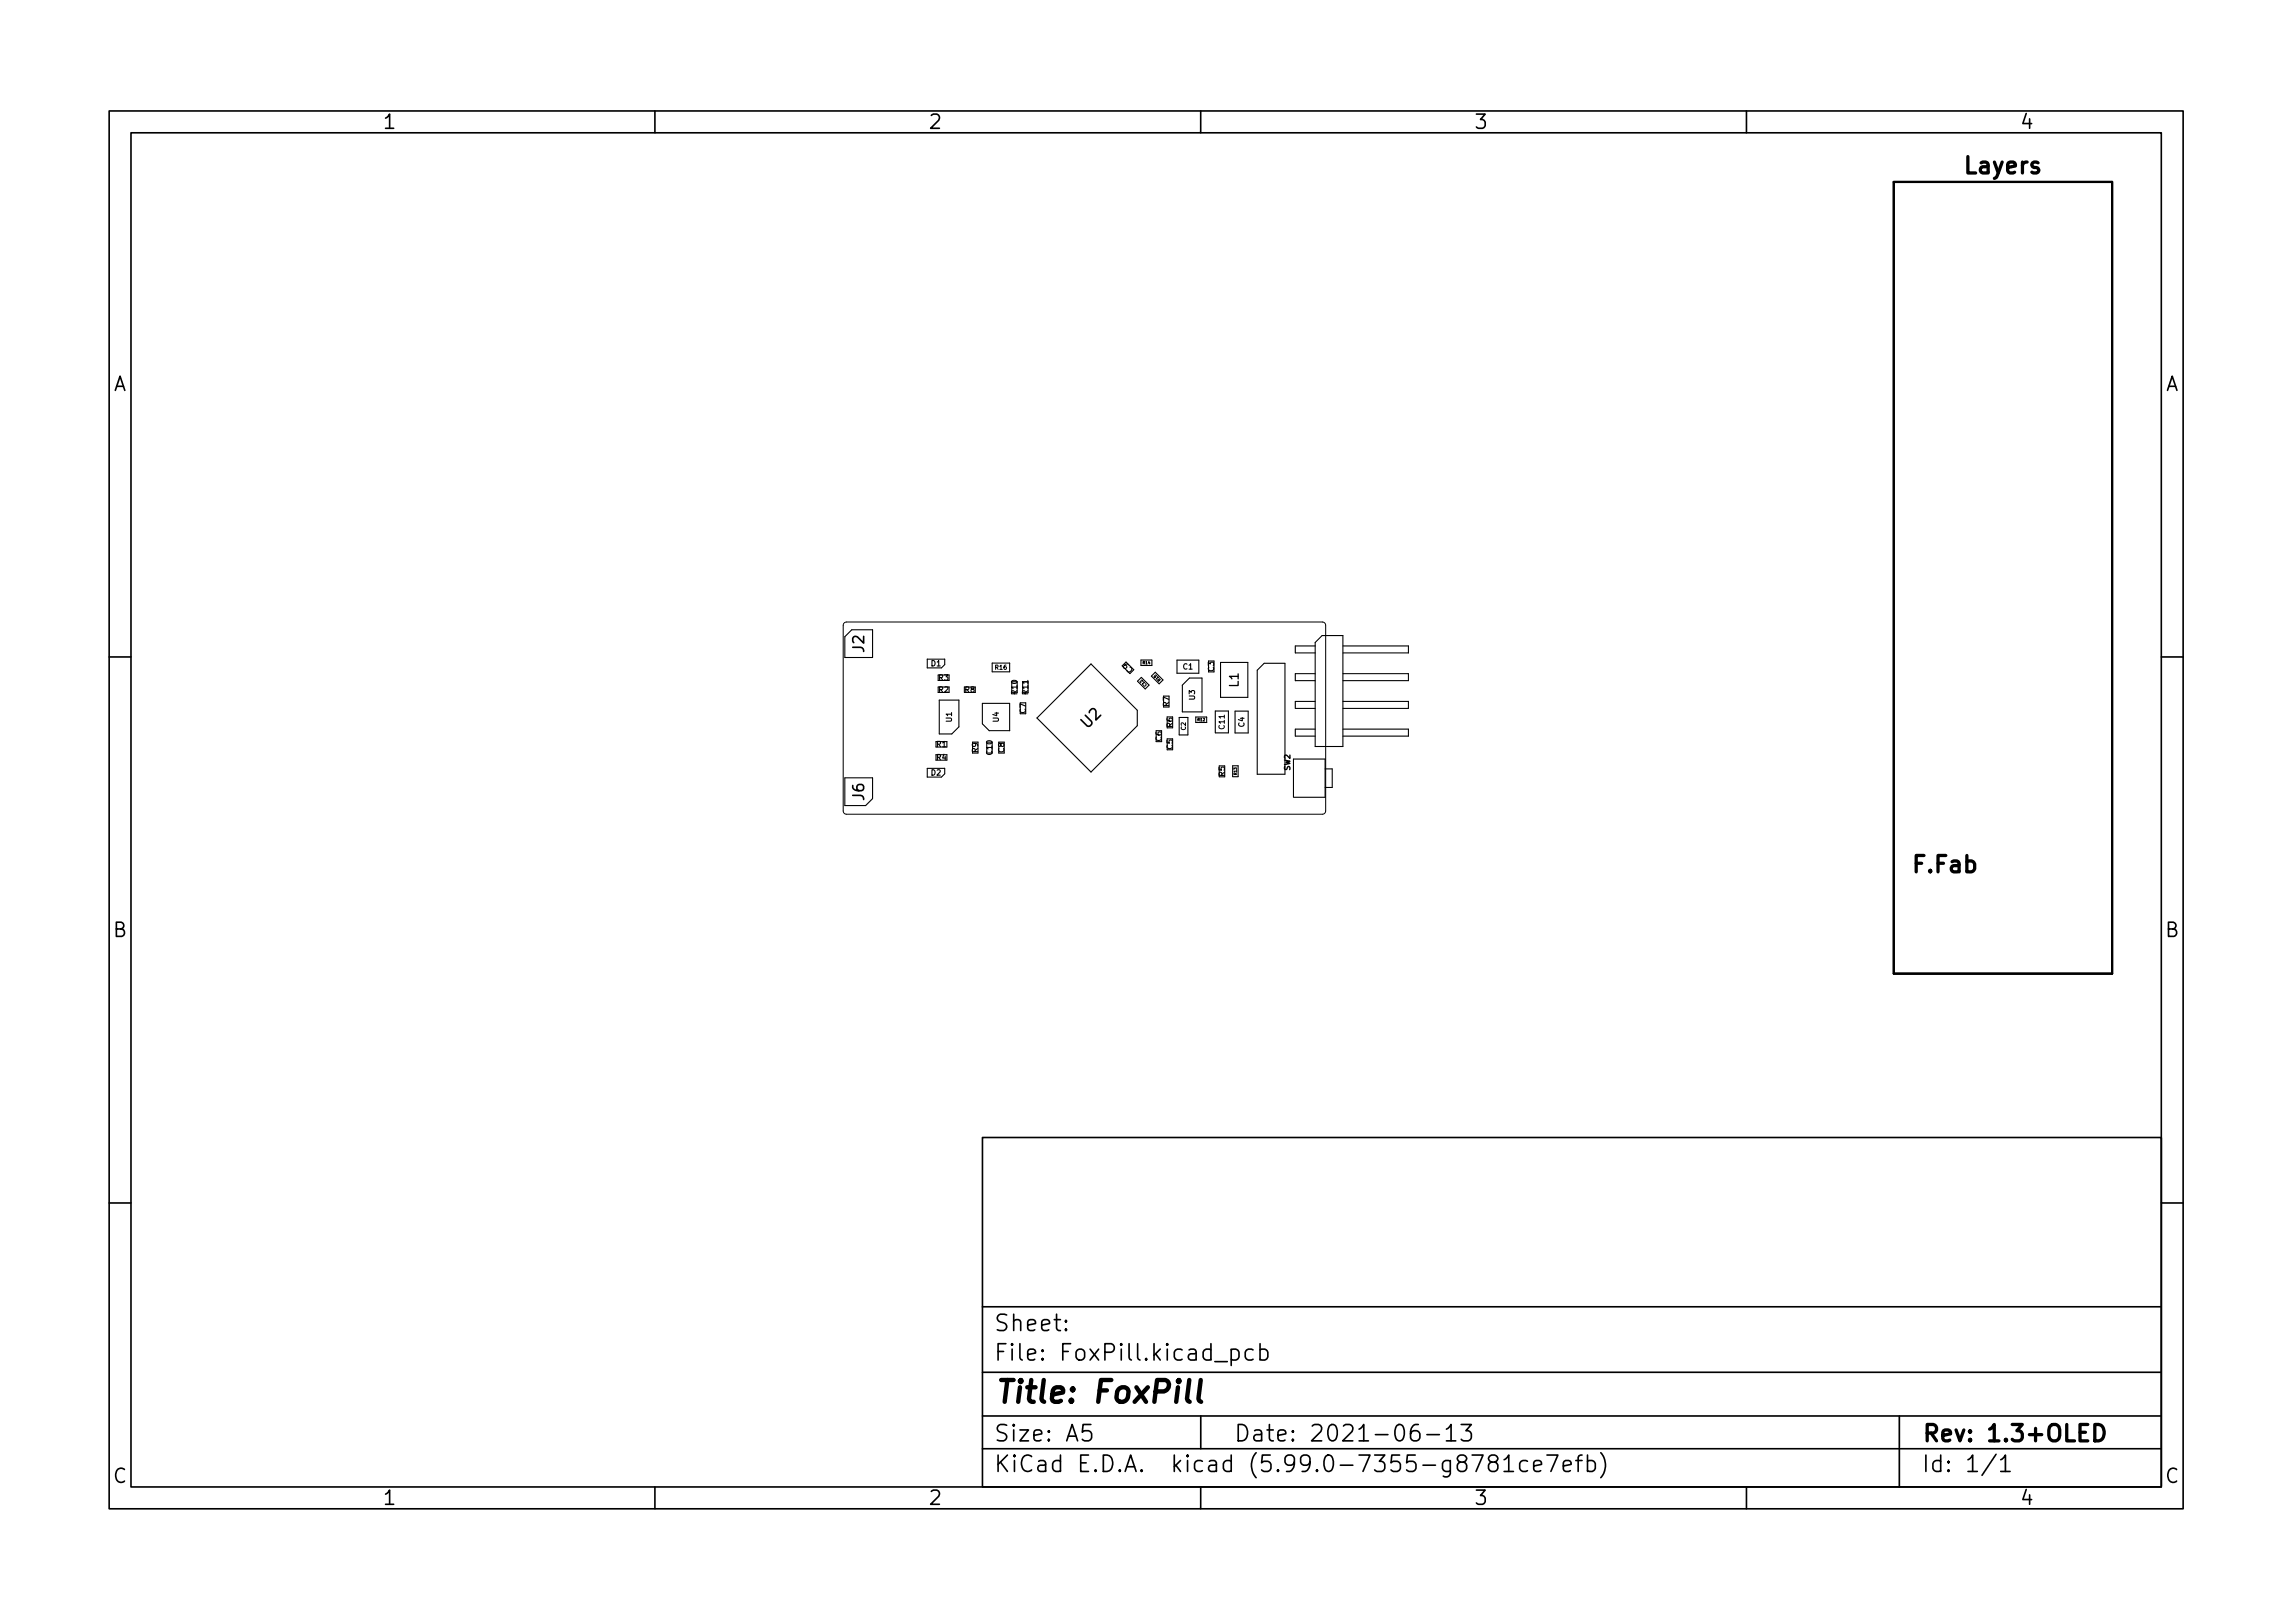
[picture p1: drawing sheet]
<svg xmlns="http://www.w3.org/2000/svg" width="210mm" height="148mm" viewBox="0 0 210 148" stroke-linecap="round" stroke-linejoin="round" font-family="sans-serif">
<defs><g id="words">
<text font-size="2.8" x="91" y="128.5">Title: FoxPill</text>
<g font-size="2.1">
<text x="180.1" y="15.9">Layers</text>
<text x="175" y="79.9">F.Fab</text>
<text x="91" y="124.6">File: FoxPill.kicad_pcb</text>
<text x="91" y="121.9">Sheet:</text>
<text x="91" y="134.8">KiCad E.D.A. kicad (5.99.0-7355-g8781ce7efb)</text>
<text x="91" y="132">Size: A5</text>
<text x="113" y="132">Date: 2021-06-13</text>
<text x="176" y="132">Rev: 1.3+OLED</text>
<text x="176" y="134.8">Id: 1/1</text>
</g>
<g font-size="1.8">
<text x="35" y="11.8">1</text>
<text x="85" y="11.8">2</text>
<text x="135" y="11.8">3</text>
<text x="185" y="11.8">4</text>
<text x="10.3" y="35.8">A</text>
<text x="198.4" y="35.8">A</text>
<text x="10.3" y="85.8">B</text>
<text x="198.4" y="85.8">B</text>
<text x="10.3" y="135.8">C</text>
<text x="35" y="137.8">1</text>
<text x="85" y="137.8">2</text>
<text x="135" y="137.8">3</text>
<text x="185" y="137.8">4</text>
<text x="198.4" y="135.8">C</text>
</g>
<g font-size="1.4">
<text x="79.2" y="59.7" transform="rotate(-90 79.2 59.7)">J2</text>
<text x="99.7" y="66.7" transform="rotate(-45 99.7 66.7)">U2</text>
<text x="79.2" y="73.3" transform="rotate(-90 79.2 73.3)">J6</text>
</g>
<text font-size="1.1" x="113.5" y="62.9" transform="rotate(-90 113.5 62.9)">L1</text>
<g font-size=".7">
<text x="85.3" y="61">D1</text>
<text x="86" y="63.4">R2</text>
<text x="86" y="62.3">R3</text>
<text x="88.4" y="63.4">R8</text>
<text x="93.2" y="63.6" transform="rotate(-90 93.2 63.6)">R10</text>
<text x="94" y="65.3" transform="rotate(-90 94 65.3)">C7</text>
<text x="94.2" y="63.6" transform="rotate(-90 94.2 63.6)">R11</text>
<text x="103.8" y="61.3" transform="rotate(-135 103.8 61.3)">C9</text>
<text x="107.1" y="64.7" transform="rotate(-90 107.1 64.7)">R7</text>
<text x="108.4" y="61.3">C1</text>
<text x="109.5" y="64.1" transform="rotate(-90 109.5 64.1)">U3</text>
<text x="111.2" y="61.5" transform="rotate(-90 111.2 61.5)">C3</text>
<text x="85.3" y="71">D2</text>
<text x="85.8" y="68.4">R1</text>
<text x="85.8" y="69.6">R4</text>
<text x="87.2" y="66.1" transform="rotate(-90 87.2 66.1)">U1</text>
<text x="89.6" y="68.9" transform="rotate(-90 89.6 68.9)">R9</text>
<text x="90.9" y="69.1" transform="rotate(-90 90.9 69.1)">C10</text>
<text x="91.5" y="66.1" transform="rotate(-90 91.5 66.1)">U4</text>
<text x="92" y="68.9" transform="rotate(-90 92 68.9)">C8</text>
<text x="106.4" y="67.9" transform="rotate(-90 106.4 67.9)">C6</text>
<text x="107.4" y="68.6" transform="rotate(-90 107.4 68.6)">C5</text>
<text x="107.4" y="66.6" transform="rotate(-90 107.4 66.6)">R6</text>
<text x="112.2" y="66.7" transform="rotate(-90 112.2 66.7)">C11</text>
<text x="112.2" y="71.1" transform="rotate(-90 112.2 71.1)">R5</text>
<text x="114" y="66.6" transform="rotate(-90 114 66.6)">C4</text>
<text x="118.2" y="70.6" transform="rotate(-90 118.2 70.6)">SW2</text>
</g>
<g font-size=".6">
<text x="91.2" y="61.3">R16</text>
<text x="108.6" y="66.9" transform="rotate(-90 108.6 66.9)">C2</text>
</g>
<g font-size=".3">
<text x="104.7" y="60.8">R14</text>
<text x="105.1" y="62.7" transform="rotate(-135 105.1 62.7)">C12</text>
<text x="106.3" y="62.2" transform="rotate(-135 106.3 62.2)">R15</text>
<text x="109.7" y="66">R12</text>
<text x="113.3" y="70.9" transform="rotate(-90 113.3 70.9)">R13</text>
</g>
</g></defs>
<g fill="none" stroke="#000" stroke-width=".15">
<path d="M10 10.2h190v128h-190zM12 12.2h186v124h-186zM60 10.2v2M110 10.2v2M160 10.2v2M10 60.2h2M198 60.2h2M10 110.2h2M90 104.2h108v32h-108zM90 119.7h108M198 110.2h2M60 136.2v2"/>
<path d="M90 132.7h108M90 129.7h108M90 125.7h108M97.7 121.7v.1h-.1l.1-.1v.1M97.7 120.9v.1v.1l-.1-.1 .1-.1v.2M99.9 130.4h-.7v.8l.2-.2 .5 .1 .1 .2-.1 .5-.2 .1h-.3l-.2-.1M110 136.2v2M110 129.7v3M111.3 124.7h1.1M112.8 123.6l.4-.1 .3 .3v.5l-.1 .2h-.2h-.4M112.8 123.5v1.5M114.8 123.6l-.4-.1-.3 .3v.5l.1 .2h.2h.4"/>
<path d="M115.4 123.6l.5-.1 .3 .3v.5l-.2 .2h-.1h-.5M115.4 123v1.5M129.9 130.4a.59 .59 0 0 0-.7 .7v.6l.2 .2h.4l.2-.1 .1-.5-.2-.2-.4-.1-.3 .3M130.7 131.4h1.2M132.5 130.9l.4-.5v1.5M132.5 131.9h.9M133.9 130.4h.9l-.5 .6a.41 .41 0 0 1 .5 .3v.4l-.1 .2h-.6l-.2-.1M134.9 133.2h1l-.7 1.5M136.7 133.9l-.2-.1a.31 .31 0 0 1-.1-.3 .31 .31 0 0 1 .3-.3l.4 .1a.31 .31 0 0 1 .1 .4 .31 .31 0 0 1-.3 .2h-.2l-.3 .3v.3l.3 .2h.4l.1-.2v-.5l-.3-.1M137.8 133.7l.4-.5v1.5M137.8 134.7h.9M139.9 133.8l-.4-.1-.3 .3v.5l.2 .2h.1h.4"/>
<path d="M140.5 134.2l.7-.1v-.3l-.5-.1-.2 .3 .1 .7h.1h.5M141.7 133.2h1l-.6 1.5M143.2 134.2l.7-.1v-.3l-.5-.1-.2 .3 .1 .7h.1h.5M144.4 133.7h.5M144.9 133.2l-.2 .1-.1 .2v1.2M145.4 133.8l.5-.1 .3 .3v.5l-.2 .2h-.1h-.5M145.4 133.2v1.5M146.7 133a1.72 1.72 0 0 1 0 2.3M160 136.2v2M174 129.7v6.5M182.9 133.2l-1.3 1.9M183.3 133.7l.4-.5v1.5"/>
<path d="M183.3 134.7h.9"/>
</g>
<path d="M191.9 130.4a.79 .79 0 0 1 .9 .5 .79 .79 0 0 1-.3 1h-.6z" fill="none" stroke="#000" stroke-width=".3"/>
<path d="M109 126.4l-.3 1.7 .1 .2 .2 .1M110 126.4l-.2 1.7 .1 .2 .1 .1" fill="none" stroke="#000" stroke-width=".4"/>
<path d="M77.3 57h.3h43.7l.2 .3-.1 17.1-.2 .2-43.8-.1-.1-.2v-17z" fill="none" stroke="#000" stroke-width=".09"/>
<path d="M173.5 16.7h20v72.5h-20z" fill="none" stroke="#000" stroke-width=".2"/>
<g fill="none" stroke="#000" stroke-width=".1">
<path d="M77.4 58.3l.6-.6h1.9v2.5h-2.5zM120.5 59.2h-1.8v.6h1.8M120.5 58.8l.6-.6h1.9v10.2h-2.5zM123 59.2h6v.6h-6M77.4 71.2h2.5v1.9l-.6 .7h-1.9zM85 60.4h1.5v.5l-.2 .3h-1.3zM85 70.4h1.5v.5l-.2 .3h-1.3zM86.1 64.1h1.7v2.5l-.6 .6h-1.1zM90 64.4h2.5v2.5h-1.9l-.6-.6zM90.9 60.7h1.6v.8h-1.6zM95 65.8l5-5 4.2 4.2v1.5l-4.2 4.2zM104.2 62.4l.4-.4 .7 .7-.4 .4z"/>
<path d="M104.5 60.4h1v.5h-1zM105.5 61.9l.3-.3 .7 .7-.3 .3zM107.8 60.5h2v1.2h-2zM108 65.7h.8v1.6h-.8zM109 62.1h1.1v3.1h-1.8v-2.5zM109.5 65.7h1v.5h-1zM111.3 65.1h1.2v2h-1.2zM111.8 60.7h2.5v3.2h-2.5zM112.9 70.1h.5v1h-.5zM113.1 65.1h1.3v2h-1.3zM115.2 61.4l.6-.7h1.9v10.2h-2.5zM118.5 73v-3.5h2.9v3.5h-2.9"/>
<path d="M120.5 64.2h-1.8v.7h1.8M120.5 61.7h-1.8v.6h1.8M120.5 66.8h-1.8v.6h1.8M121.4 70.4h.7v1.7h-.7M123 64.2h6v.7h-6M123 61.7h6v.6h-6M123 66.8h6v.6h-6"/>
</g>
<use href="#words"/>
</svg>
